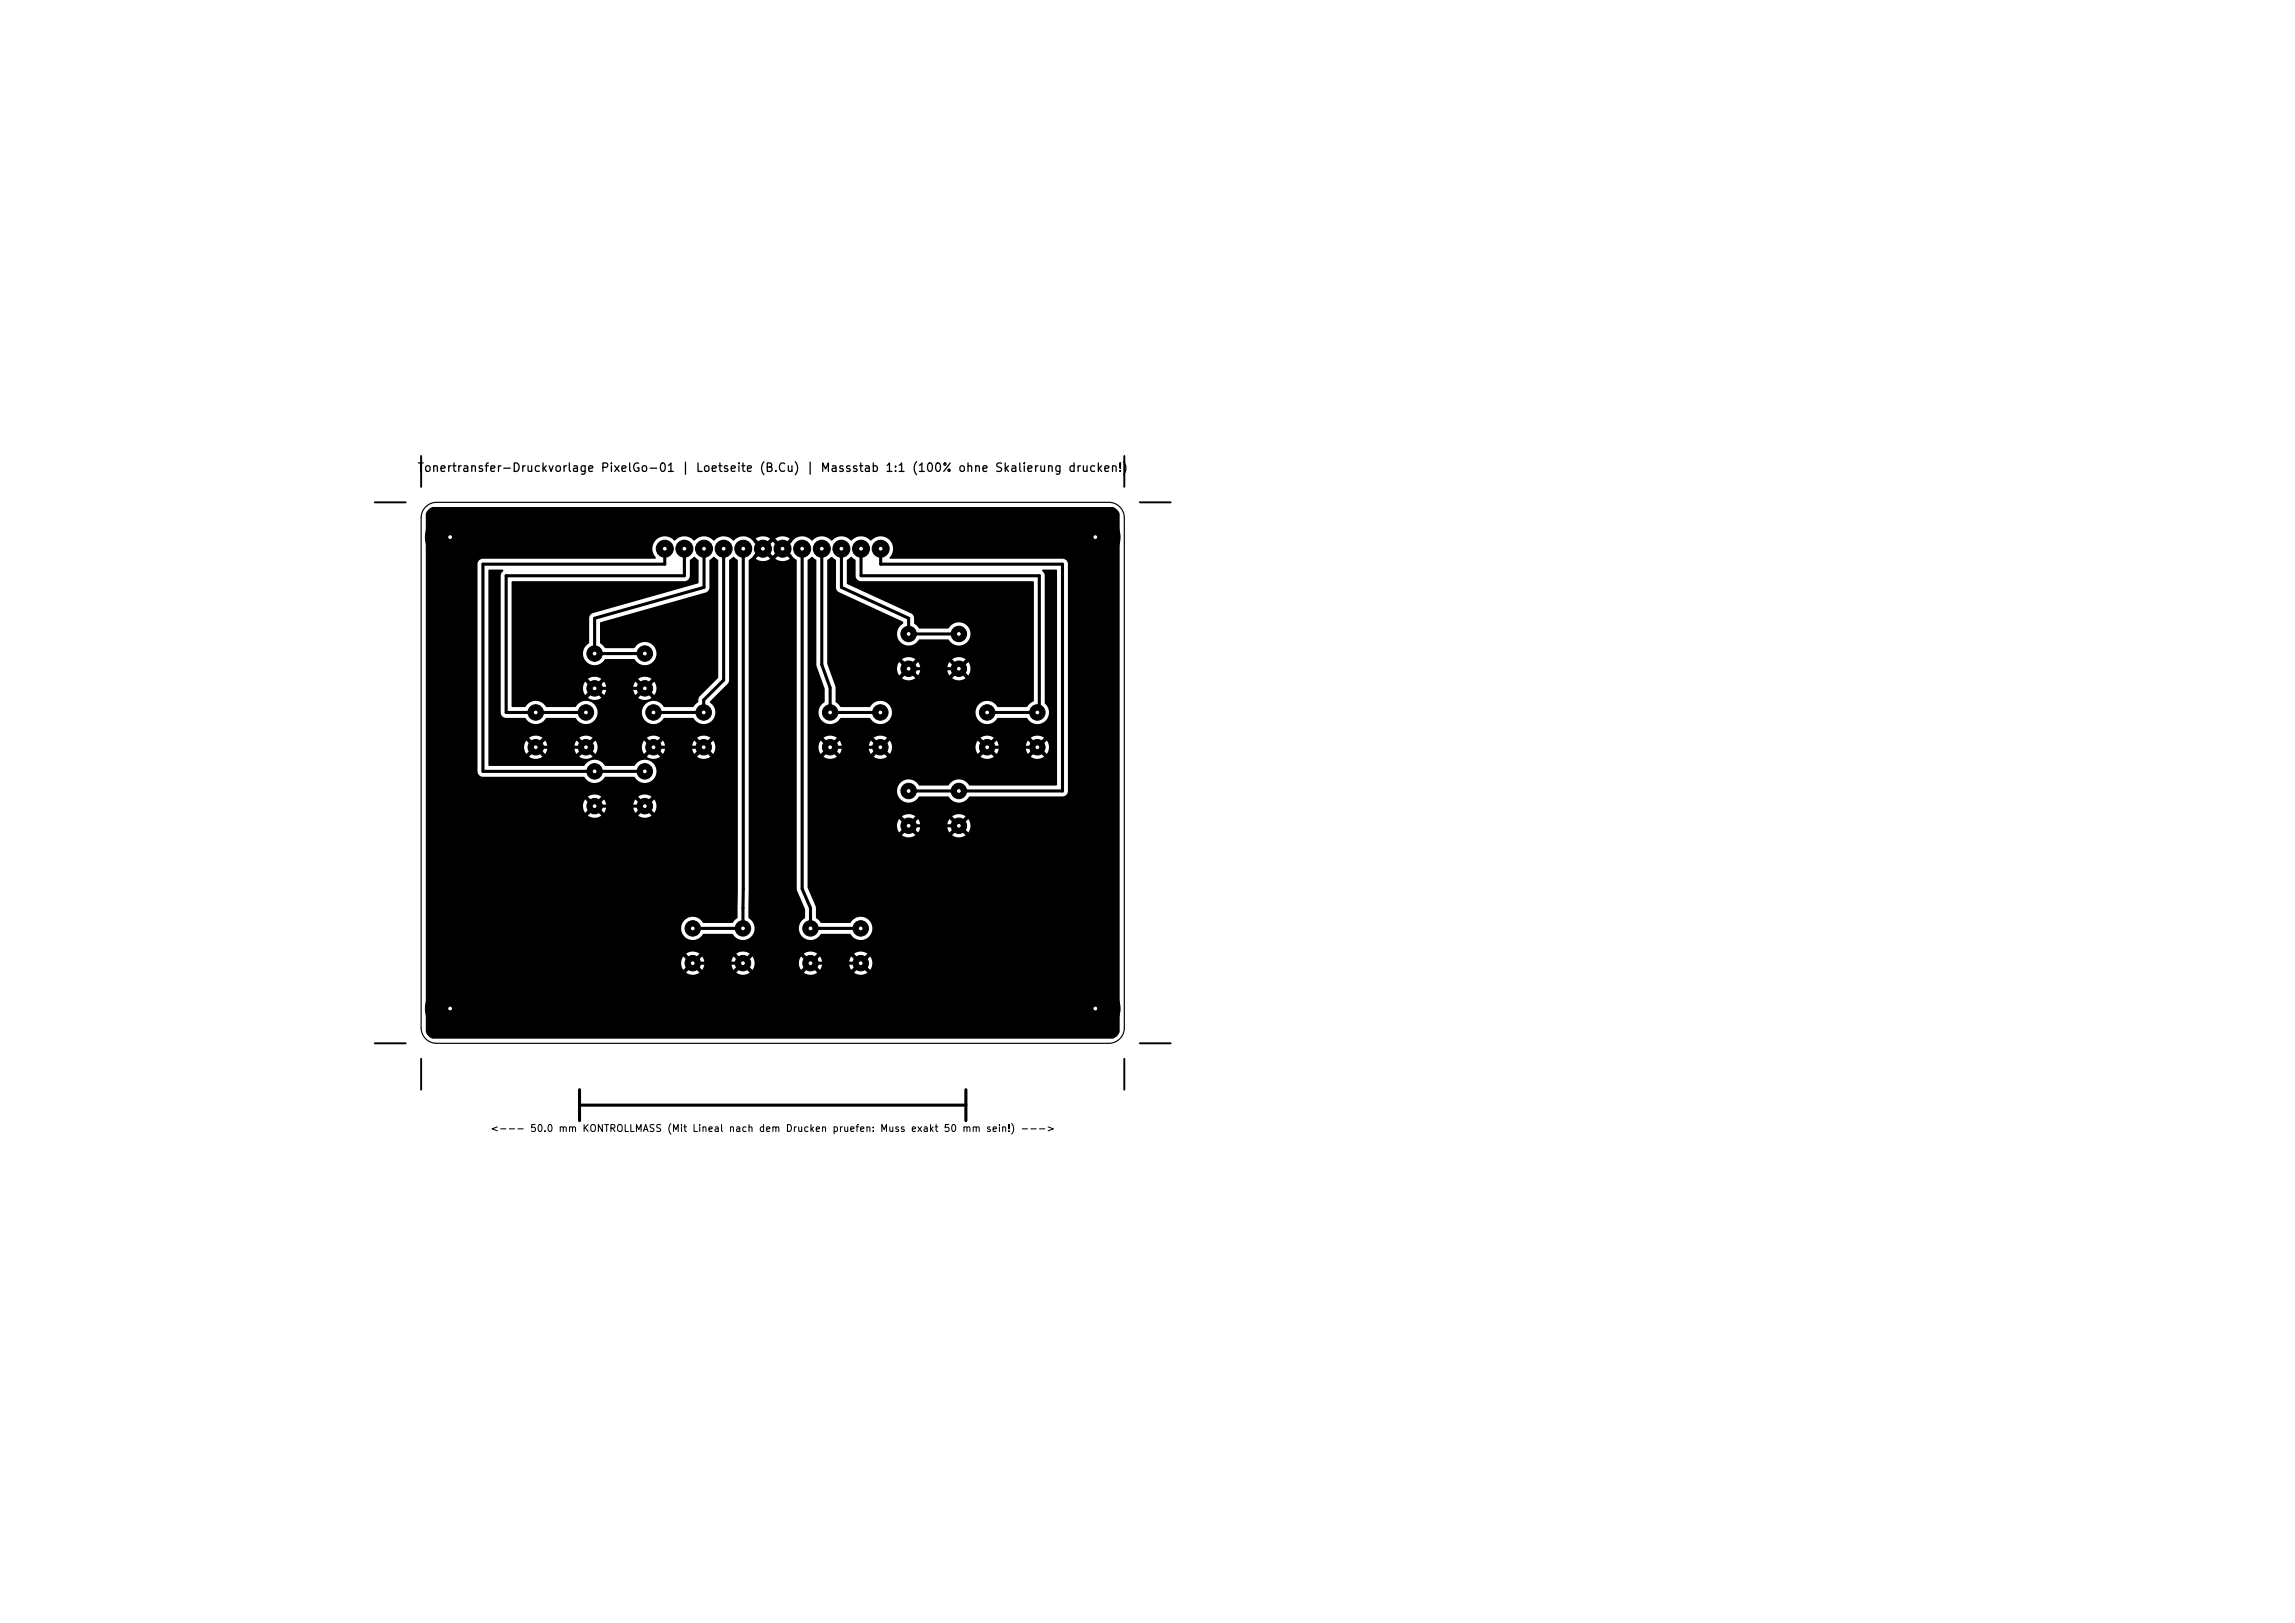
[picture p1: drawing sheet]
<svg xmlns="http://www.w3.org/2000/svg" width="297mm" height="210mm" viewBox="0 0 297 210" stroke-linecap="round" stroke-linejoin="round" font-family="sans-serif">
<defs><g id="words">
<text font-size="1.1" x="53.9" y="61.3">Tonertransfer-Druckvorlage PixelGo-01 | Loetseite (B.Cu) | Massstab 1:1 (100% ohne Skalierung drucken!)</text>
<text font-size=".9" x="63.4" y="146.7">&lt;--- 50.0 mm KONTROLLMASS (Mit Lineal nach dem Drucken pruefen: Muss exakt 50 mm sein!) ---&gt;</text>
</g></defs>
<g fill="#000" stroke="#000" stroke-width=".13">
<circle cx="58.2" cy="69.5" r="3.2"/>
<circle cx="86" cy="71" r="1.1"/>
<circle cx="88.6" cy="71" r="1.1"/>
<circle cx="91.1" cy="71" r="1.1"/>
<circle cx="93.6" cy="71" r="1.1"/>
<circle cx="96.2" cy="71" r="1.1"/>
<circle cx="98.7" cy="71" r="1.1"/>
<circle cx="101.3" cy="71" r="1.1"/>
<circle cx="103.8" cy="71" r="1.1"/>
<circle cx="106.3" cy="71" r="1.1"/>
<circle cx="108.9" cy="71" r="1.1"/>
<circle cx="111.4" cy="71" r="1.1"/>
<circle cx="114" cy="71" r="1.1"/>
<circle cx="141.7" cy="69.5" r="3.2"/>
<circle cx="69.3" cy="92.2" r="1"/>
<circle cx="69.3" cy="96.7" r="1"/>
<circle cx="75.8" cy="92.2" r="1"/>
<circle cx="75.8" cy="96.7" r="1"/>
<circle cx="76.9" cy="84.6" r="1"/>
<circle cx="76.9" cy="99.8" r="1"/>
<circle cx="76.9" cy="89.1" r="1"/>
<circle cx="83.4" cy="84.6" r="1"/>
<circle cx="83.4" cy="99.8" r="1"/>
<circle cx="83.4" cy="89.1" r="1"/>
<circle cx="84.6" cy="92.2" r="1"/>
<circle cx="84.6" cy="96.7" r="1"/>
<circle cx="91.1" cy="92.2" r="1"/>
<circle cx="91.1" cy="96.7" r="1"/>
<circle cx="107.4" cy="92.2" r="1"/>
<circle cx="107.4" cy="96.7" r="1"/>
<circle cx="113.9" cy="92.2" r="1"/>
<circle cx="113.9" cy="96.7" r="1"/>
<circle cx="117.6" cy="82" r="1"/>
<circle cx="117.6" cy="86.5" r="1"/>
<circle cx="124.1" cy="82" r="1"/>
<circle cx="124.1" cy="86.5" r="1"/>
<circle cx="127.7" cy="92.2" r="1"/>
<circle cx="127.7" cy="96.7" r="1"/>
<circle cx="134.2" cy="92.2" r="1"/>
<circle cx="134.2" cy="96.7" r="1"/>
<circle cx="76.9" cy="104.3" r="1"/>
<circle cx="83.4" cy="104.3" r="1"/>
<circle cx="117.6" cy="102.3" r="1"/>
<circle cx="117.6" cy="106.8" r="1"/>
<circle cx="124.1" cy="102.3" r="1"/>
<circle cx="124.1" cy="106.8" r="1"/>
<circle cx="58.2" cy="130.5" r="3.2"/>
<circle cx="89.6" cy="120.1" r="1"/>
<circle cx="89.6" cy="124.6" r="1"/>
<circle cx="96.1" cy="120.1" r="1"/>
<circle cx="96.1" cy="124.6" r="1"/>
<circle cx="104.9" cy="120.1" r="1"/>
<circle cx="104.9" cy="124.6" r="1"/>
<circle cx="111.4" cy="120.1" r="1"/>
<circle cx="111.4" cy="124.6" r="1"/>
<circle cx="141.7" cy="130.5" r="3.2"/>
</g>
<g fill="none" stroke="#000" stroke-width=".4">
<path d="M86 71v2h-23.5v26.8h21M88.6 71v3.5h-23.1v17.7h10.3M91.1 71v5l-14.2 4v4.6h6.6M93.6 71v17l-2.5 2.6v1.6h-6.5M96.2 71v49.1h-6.5M103.8 71v44l1.1 2.5v2.6h6.5M106.3 71v15l1.1 3v3.2h6.5M108.9 71v5l8.7 4v2h6.5M111.4 71v3.5h23.1v17.7h-6.7M114 71v2h23.5v29.4h-19.9M69.3 96.7h6.5M76.9 89.1h6.6"/>
<path d="M84.6 96.7h6.5M107.4 96.7h6.5M117.6 86.5h6.5M127.8 96.7h6.5M76.9 104.3h6.6M117.6 106.9h6.5M89.7 124.6h6.5M104.9 124.6h6.5M75 141v4M75 143h50M125 141v4"/>
</g>
<path d="M55.4 66l.6-.4h88a1.39 1.39 0 0 1 .9 .9v67l-.3 .5-.6 .4h-88l-.5-.3-.4-.6v-9h33l.1 .5 .2 .5 .7-.7 .4 .4-.7 .7a1.48 1.48 0 0 0 1.7 0l-.7-.7 .4-.4 .7 .7 .2-.5v-.5h3.6v.5l.2 .5 .7-.7 .4 .4-.7 .7h.1a1.49 1.49 0 0 0 1.6 0l-.7-.7 .4-.4 .7 .7 .2-.5 .1-.5h5.7v.5l.3 .5 .7-.7 .3 .4-.7 .7h.1a1.49 1.49 0 0 0 1.7 0l-.7-.7 .3-.4 .7 .7 .3-.5v-.5h3.5v.5l.3 .5 .7-.7 .3 .4-.7 .7h.1a1.49 1.49 0 0 0 1.7 0l-.7-.7 .3-.4 .7 .7 .1-.1a1.49 1.49 0 0 0-.1-1.6l-.7 .7-.3-.4 .7-.7-.1-.1a1.49 1.49 0 0 0-1.7 .1l.7 .7-.3 .4-.7-.7-.3 .7h-3.5l-.3-.7-.7 .7-.3-.4 .7-.7-.1-.1a1.49 1.49 0 0 0-1.7 .1l.7 .7-.3 .4-.7-.7-.3 .7h-5.7l-.3-.7-.7 .7-.4-.4 .7-.7-.1-.1a1.49 1.49 0 0 0-1.6 .1l.7 .7-.4 .4-.7-.7-.2 .7h-3.6l-.2-.7-.7 .7-.4-.4 .7-.7-.1-.1a1.49 1.49 0 0 0-1.6 .1l.7 .7-.4 .4-.7-.7-.3 .7h-33v-20.3h20.3l.1 .5 .2 .5 .7-.7 .4 .3-.7 .7a1.48 1.48 0 0 0 1.7 0l-.7-.7 .4-.3 .7 .7 .2-.5v-.5h3.6v.5l.2 .5 .7-.7 .4 .3-.7 .7 .1 .1a1.49 1.49 0 0 0 1.6-.1l-.7-.7 .4-.3 .7 .7v-.1a1.49 1.49 0 0 0 0-1.7l-.7 .7-.4-.3 .7-.7-.1-.1a1.49 1.49 0 0 0-1.6 .1l.7 .7-.4 .3-.7-.7-.2 .8h-3.6l-.2-.8-.7 .7-.4-.3 .7-.7-.1-.1a1.49 1.49 0 0 0-1.6 .1l.7 .7-.4 .3-.7-.7-.3 .8h-20.3v-4.3h6.7a.7 .7 0 0 0 .8 .6h13a1.58 1.58 0 0 0 2.8 0h3.7a1.51 1.51 0 0 0 2.3 .5 1.51 1.51 0 0 0 0-2.4 1.51 1.51 0 0 0-2.3 .5h-3.7a1.63 1.63 0 0 0-2.9 0h-12.2l-.1-.1v-2.4h4.6l.1 .4 .2 .6 .7-.7 .4 .3-.7 .7a1.48 1.48 0 0 0 1.7 0l-.7-.7 .4-.3 .7 .7 .2-.6v-.4h3.5l.1 .4 .2 .6 .7-.7 .4 .3-.7 .7v.1a1.49 1.49 0 0 0 1.7-.1l-.7-.7 .4-.3 .7 .7 .2-.6v-.4h5.8v.4l.2 .6 .7-.7 .4 .3-.7 .7 .1 .1a1.49 1.49 0 0 0 1.6-.1l-.7-.7 .4-.3 .7 .7 .2-.6 .1-.4h3.5v.4l.2 .6 .7-.7 .4 .3-.7 .7 .1 .1a1.49 1.49 0 0 0 1.6-.1l-.7-.7 .4-.3 .7 .7 .1-.1a1.49 1.49 0 0 0-.1-1.7l-.7 .7-.4-.3 .7-.7v-.1a1.49 1.49 0 0 0-1.7 .1l.7 .7-.4 .3-.7-.7-.2 .8h-3.5l-.3-.8-.7 .7-.4-.3 .7-.7v-.1a1.49 1.49 0 0 0-1.7 .1l.7 .7-.4 .3-.7-.7-.2 .8h-5.8l-.2-.8-.7 .7-.4-.3 .7-.7-.1-.1a1.49 1.49 0 0 0-1.6 .1l.7 .7-.4 .3-.7-.7-.3 .8h-3.5l-.2-.8-.7 .7-.4-.3 .7-.7-.1-.1a1.49 1.49 0 0 0-1.6 .1l.7 .7-.4 .3-.7-.7-.3 .8h-4.6v-22.8l.1-.1h1.7l.1 .1-.2 .4-.1 .2v17.9a.7 .7 0 0 0 .8 .6h2.4a1.58 1.58 0 0 0 2.7 0h3.8a1.51 1.51 0 0 0 2.3 .5 1.51 1.51 0 0 0 0-2.4 1.51 1.51 0 0 0-2.3 .5h-3.8a1.63 1.63 0 0 0-2.8 0h-1.6l-.1-.1v-2.4h9.2l.1 .4 .2 .5 .7-.7 .4 .4-.7 .7a1.48 1.48 0 0 0 1.7 0l-.7-.7 .4-.4 .7 .7 .2-.5v-.4h3.6v.4l.2 .5 .7-.7 .4 .4-.7 .7 .1 .1a1.49 1.49 0 0 0 1.6-.1l-.7-.7 .4-.4 .7 .7a1.49 1.49 0 0 0 0-1.7l-.7 .7-.4-.4 .7-.7h-.1a1.49 1.49 0 0 0-1.6 0l.7 .7-.4 .4-.7-.7-.2 .8h-3.6l-.2-.8-.7 .7-.4-.4 .7-.7h-.1a1.49 1.49 0 0 0-1.6 0l.7 .7-.4 .4-.7-.7-.3 .8h-9.2v-13.7l22.4-.1 .4-.2 .2-.3 .1-2.3 .5-.4 .6 .5v2.9l-.1 .1-13.8 4-.3 .4v3.3a1.55 1.55 0 0 0-.3 2.4 1.55 1.55 0 0 0 2.5-.3h3.7a1.51 1.51 0 0 0 2.3 .4 1.51 1.51 0 0 0 0-2.3 1.51 1.51 0 0 0-2.3 .5l-3.8-.1-.6-.6v-2.6l13.7-4 .3-.2 .1-.3v-3.7l.6-.4 .5 .4v.1v15.2l-2.4 2.4-.1 .3a.75 .75 0 0 1-.5 .8l-.2 .3h-3.7a1.52 1.52 0 0 0-2.7-.1 1.52 1.52 0 0 0 1.4 2.3 1.88 1.88 0 0 0 1.3-.8h3.7a1.52 1.52 0 0 0 2.4 .4 1.52 1.52 0 0 0-.2-2.4v-.1l2.3-2.4 .2-.3v-15.6l.6-.4 .5 .4-.1 46.2-.7 .7h-3.7a1.51 1.51 0 0 0-2.3-.4 1.51 1.51 0 0 0 0 2.3 1.51 1.51 0 0 0 2.3-.5h3.7a1.55 1.55 0 0 0 2.5 .4 1.55 1.55 0 0 0-.3-2.5v-46.2l1.3-1.3 .4 .3-.8 .8 .1 .1a1.59 1.59 0 0 0 1.8-.1l-.8-.8 .4-.3 .7 .7 .7-.7 .4 .3-.8 .8a1.58 1.58 0 0 0 1.9 0l-.8-.8 .4-.3 1.3 1.3v42.6l1.1 2.5v1.2a1.54 1.54 0 0 0-.3 2.4 1.54 1.54 0 0 0 2.4-.4l3.8 .1a1.51 1.51 0 0 0 2.2 .4 1.51 1.51 0 0 0 0-2.3 1.51 1.51 0 0 0-2.3 .4h-3.7l-.7-.6v-1.5l-1.1-2.5v-8.1h11.6v.5l.3 .5 .7-.7 .3 .4-.7 .7h.1a1.49 1.49 0 0 0 1.7 0l-.7-.7 .3-.4 .7 .7 .3-.5v-.5h3.5v.5l.3 .5 .7-.7 .3 .4-.7 .7h.1a1.49 1.49 0 0 0 1.7 0l-.7-.7 .3-.4 .7 .7 .1-.1a1.49 1.49 0 0 0-.1-1.6l-.7 .7-.3-.4 .7-.7h-.1a1.49 1.49 0 0 0-1.7 0l.7 .7-.3 .4-.7-.7-.3 .7h-3.5l-.3-.7-.7 .7-.3-.4 .7-.7h-.1a1.49 1.49 0 0 0-1.7 0l.7 .7-.3 .4-.7-.7-.3 .7h-11.6v-10.1h1.4l.1 .4 .2 .6 .7-.7 .4 .3-.7 .7a1.48 1.48 0 0 0 1.7 0l-.7-.7 .4-.3 .7 .7 .2-.6v-.4h3.5l.1 .4 .2 .6 .7-.7 .4 .3-.7 .7v.1a1.49 1.49 0 0 0 1.7-.1l-.7-.7 .4-.3 .7 .7 .2-.6v-.4h10.8l.1 .4 .2 .6 .7-.7 .4 .3-.7 .7 .1 .1a1.49 1.49 0 0 0 1.6-.1l-.7-.7 .4-.3 .7 .7 .2-.6v-.4h3.6v.4l.2 .6 .7-.7 .4 .3-.7 .7 .1 .1a1.49 1.49 0 0 0 1.6-.1l-.7-.7 .4-.3 .7 .7v-.1a1.49 1.49 0 0 0 0-1.7l-.7 .7-.4-.3 .7-.7-.1-.1a1.49 1.49 0 0 0-1.6 .1l.7 .7-.4 .3-.7-.7-.2 .8h-3.6l-.2-.8-.7 .7-.4-.3 .7-.7-.1-.1a1.49 1.49 0 0 0-1.6 .1l.7 .7-.4 .3-.7-.7-.3 .8h-10.8l-.2-.8-.7 .7-.4-.3 .7-.7-.1-.1a1.49 1.49 0 0 0-1.6 .1l.7 .7-.4 .3-.7-.7-.3 .8h-3.5l-.2-.8-.7 .7-.4-.3 .7-.7-.1-.1a1.49 1.49 0 0 0-1.6 .1l.7 .7-.4 .3-.7-.7-.3 .8h-1.4v-24.1l.6-.5 .5 .5v13.6l1.1 3v1.8a1.54 1.54 0 0 0-.3 2.4 1.54 1.54 0 0 0 2.4-.4h3.8a1.51 1.51 0 0 0 2.3 .5 1.51 1.51 0 0 0 0-2.4 1.51 1.51 0 0 0-2.3 .5h-3.8l-.7-.7v-2l-.9-2.4h8.9v.5l.3 .5 .7-.7 .3 .4-.7 .7h.1a1.49 1.49 0 0 0 1.7 0l-.7-.7 .3-.4 .7 .7 .3-.5v-.5h3.5v.5l.3 .5 .7-.7 .3 .4-.7 .7h.1a1.49 1.49 0 0 0 1.7 0l-.7-.7 .3-.4 .7 .7 .1-.1a1.49 1.49 0 0 0-.1-1.6l-.7 .7-.3-.4 .7-.7-.1-.1a1.49 1.49 0 0 0-1.7 .1l.7 .7-.3 .4-.7-.7-.3 .7h-3.5l-.3-.7-.7 .7-.3-.4 .7-.7-.1-.1a1.49 1.49 0 0 0-1.7 .1l.7 .7-.3 .4-.7-.7-.3 .7h-8.9l-.1-.5v-13.5l.5-.4 .6 .5v3.5l.2 .5 8.4 3.9a.29 .29 0 0 1 .1 .3 .29 .29 0 0 1-.3 .2 1.53 1.53 0 0 0 .1 2.3 1.53 1.53 0 0 0 2.3-.5l3.8 .1a1.51 1.51 0 0 0 2.2 .4 1.51 1.51 0 0 0 0-2.3 1.51 1.51 0 0 0-2.3 .4h-3.8l-.6-.6v-.9l-.4-.4-8.2-3.8-.1-.1v-3.1l.5-.4 .6 .5 .1 2.2 .2 .3 .4 .2h22.3l.1 15.5-1 .8h-3.7a1.51 1.51 0 0 0-2.3-.5 1.51 1.51 0 0 0 0 2.4 1.51 1.51 0 0 0 2.3-.5h3.7a1.55 1.55 0 0 0 2.4 .5 1.55 1.55 0 0 0 0-2.4v-16.6l-.3-.6 .1-.1h1.7l.1 .1v27.8h-11.3a1.63 1.63 0 0 0-2.8 0h-3.8a1.51 1.51 0 0 0-2.3-.4 1.51 1.51 0 0 0 0 2.3 1.51 1.51 0 0 0 2.3-.4h3.8a1.63 1.63 0 0 0 2.8 0h12.1l.3-.2 .2-.2 .1-.3v-29.6l-.3-.3-.3-.2h-22.4l-.1-.1v-.1a1.61 1.61 0 0 0-.1-2.3 1.61 1.61 0 0 0-2.3 .2 1.73 1.73 0 0 0-2.5 0 1.73 1.73 0 0 0-2.6 0 1.73 1.73 0 0 0-2.5 0 1.68 1.68 0 0 0-2.7 .2l-.6 .6-.4-.3 .8-.8-.1-.1a1.59 1.59 0 0 0-1.8 .1l.8 .8-.4 .3-.7-.7-.7 .7-.4-.3 .8-.8a1.58 1.58 0 0 0-1.9 0l.8 .8-.4 .3-.6-.6a1.63 1.63 0 0 0-2.7-.2 1.73 1.73 0 0 0-2.5 0 1.73 1.73 0 0 0-2.5 0 1.73 1.73 0 0 0-2.6 0 1.64 1.64 0 0 0-2.3-.2 1.64 1.64 0 0 0-.1 2.3l-.1 .2h-22.4l-.3 .2-.3 .4v27h-6.7v-33.4z" fill="#000"/>
<path d="M55.1 65.6a2 2 0 0 1 1.4-.6h87a2 2 0 0 1 2 2v66a2 2 0 0 1-2 2h-87a2 2 0 0 1-2-2v-66a2 2 0 0 1 .6-1.4z" fill="none" stroke="#000" stroke-width=".15"/>
<path d="M54.5 59v4M145.5 59v4M48.5 65h4M147.5 65h4M48.5 135h4M54.5 137v4M145.5 137v4M147.5 135h4" fill="none" stroke="#000" stroke-width=".25"/>
<g fill="#fff" stroke="#fff" stroke-width=".13">
<circle cx="77" cy="84.6" r=".17"/>
<circle cx="83.4" cy="84.6" r=".17"/>
<circle cx="77" cy="89.1" r=".17"/>
<circle cx="83.4" cy="89.1" r=".17"/>
<circle cx="58.3" cy="130.5" r=".17"/>
<circle cx="89.7" cy="120.1" r=".17"/>
<circle cx="96.1" cy="120.1" r=".17"/>
<circle cx="89.7" cy="124.6" r=".17"/>
<circle cx="96.1" cy="124.6" r=".17"/>
<circle cx="86" cy="71" r=".17"/>
<circle cx="88.6" cy="71" r=".17"/>
<circle cx="91.1" cy="71" r=".17"/>
<circle cx="93.7" cy="71" r=".17"/>
<circle cx="96.2" cy="71" r=".17"/>
<circle cx="98.7" cy="71" r=".17"/>
<circle cx="101.3" cy="71" r=".17"/>
<circle cx="103.8" cy="71" r=".17"/>
<circle cx="106.4" cy="71" r=".17"/>
<circle cx="108.9" cy="71" r=".17"/>
<circle cx="111.4" cy="71" r=".17"/>
<circle cx="114" cy="71" r=".17"/>
<circle cx="117.6" cy="102.4" r=".17"/>
<circle cx="124.1" cy="102.4" r=".17"/>
<circle cx="117.6" cy="106.8" r=".17"/>
<circle cx="124.1" cy="106.8" r=".17"/>
<circle cx="141.8" cy="130.5" r=".17"/>
<circle cx="141.8" cy="69.5" r=".17"/>
<circle cx="69.3" cy="92.2" r=".17"/>
<circle cx="75.8" cy="92.2" r=".17"/>
<circle cx="69.3" cy="96.7" r=".17"/>
<circle cx="75.8" cy="96.7" r=".17"/>
<circle cx="58.3" cy="69.5" r=".17"/>
<circle cx="77" cy="99.8" r=".17"/>
<circle cx="83.4" cy="99.8" r=".17"/>
<circle cx="77" cy="104.3" r=".17"/>
<circle cx="83.4" cy="104.3" r=".17"/>
<circle cx="84.6" cy="92.2" r=".17"/>
<circle cx="91.1" cy="92.2" r=".17"/>
<circle cx="84.6" cy="96.7" r=".17"/>
<circle cx="91.1" cy="96.7" r=".17"/>
<circle cx="107.4" cy="92.2" r=".17"/>
<circle cx="113.9" cy="92.2" r=".17"/>
<circle cx="107.4" cy="96.7" r=".17"/>
<circle cx="113.9" cy="96.7" r=".17"/>
<circle cx="127.8" cy="92.2" r=".17"/>
<circle cx="134.2" cy="92.2" r=".17"/>
<circle cx="127.8" cy="96.7" r=".17"/>
<circle cx="134.2" cy="96.7" r=".17"/>
<circle cx="117.6" cy="82" r=".17"/>
<circle cx="124.1" cy="82" r=".17"/>
<circle cx="117.6" cy="86.5" r=".17"/>
<circle cx="124.1" cy="86.5" r=".17"/>
<circle cx="104.9" cy="120.1" r=".17"/>
<circle cx="111.4" cy="120.1" r=".17"/>
<circle cx="104.9" cy="124.6" r=".17"/>
<circle cx="111.4" cy="124.6" r=".17"/>
</g>
<use href="#words"/>
</svg>
